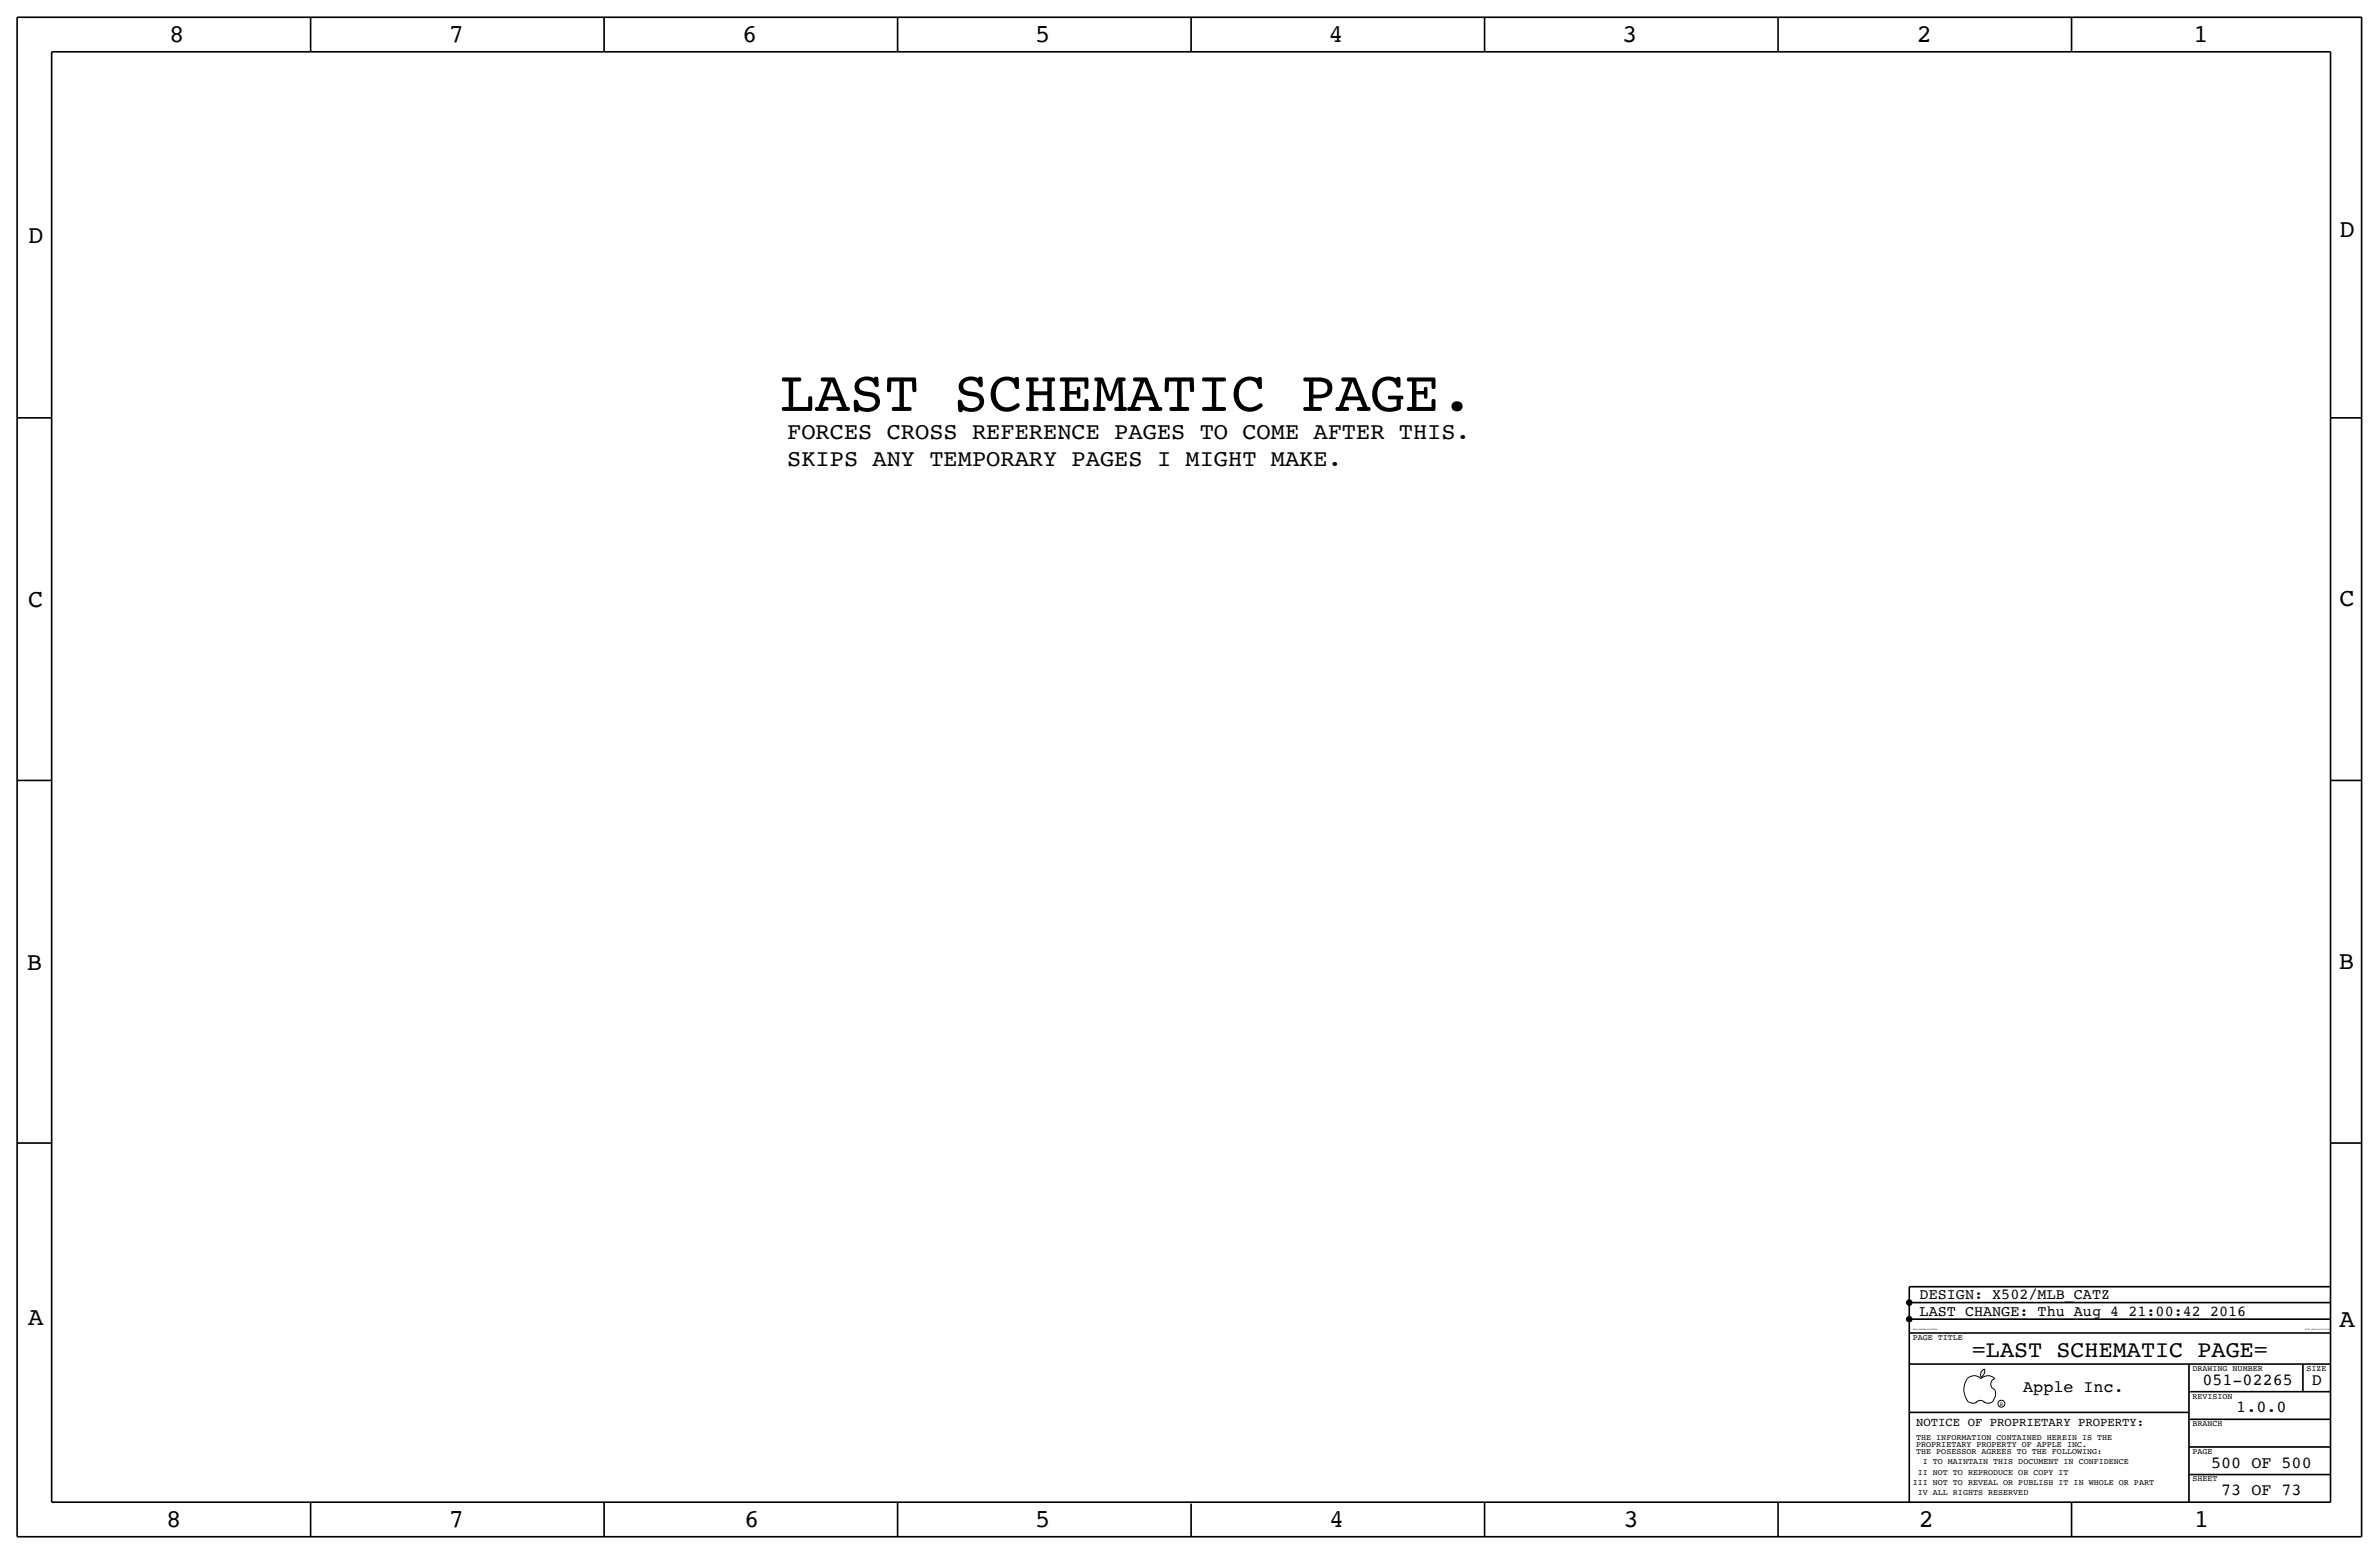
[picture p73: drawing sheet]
<svg xmlns="http://www.w3.org/2000/svg" width="875mm" height="572mm" viewBox="0 0 875 572" stroke-linecap="round" stroke-linejoin="round" font-family="sans-serif">
<defs><g id="words">
<text font-size="21.3" x="287" y="151.1">LAST SCHEMATIC PAGE.</text>
<g font-size="9.4">
<text x="62.2" y="15.5">8</text>
<text x="165.1" y="15.5">7</text>
<text x="273" y="15.5">6</text>
<text x="380.7" y="15.5">5</text>
<text x="488.7" y="15.5">4</text>
<text x="596.6" y="15.5">3</text>
<text x="705" y="15.5">2</text>
<text x="806.6" y="15.5">1</text>
<text x="10.4" y="89.4">D</text>
<text x="860.5" y="87.1">D</text>
<text x="10.4" y="223.3">C</text>
<text x="860.5" y="222.8">C</text>
<text x="9.9" y="356.6">B</text>
<text x="860.2" y="356.4">B</text>
<text x="10.4" y="487.4">A</text>
<text x="860.5" y="488.2">A</text>
<text x="61.2" y="561.6">8</text>
<text x="165.1" y="561.6">7</text>
<text x="273.8" y="561.6">6</text>
<text x="380.7" y="561.6">5</text>
<text x="488.9" y="561.6">4</text>
<text x="597.1" y="561.6">3</text>
<text x="705.8" y="561.6">2</text>
<text x="806.9" y="561.6">1</text>
</g>
<g font-size="8.7">
<text x="289.5" y="161.3">FORCES CROSS REFERENCE PAGES TO COME AFTER THIS.</text>
<text x="289.5" y="171.5">SKIPS ANY TEMPORARY PAGES I MIGHT MAKE.</text>
</g>
<text font-size="8.6" x="725.3" y="499.1">=LAST SCHEMATIC PAGE=</text>
<g font-size="6.2">
<text x="810.1" y="509.3">051-02265</text>
<text x="850.3" y="509.3">D</text>
<text x="744.2" y="511.8">Apple Inc.</text>
<text x="822.6" y="519.4">1.0.0</text>
<text x="813.3" y="539.7">500 OF 500</text>
<text x="817" y="549.9">73 OF 73</text>
</g>
<g font-size="5.6">
<text x="706.1" y="477.8">DESIGN: X502/MLB_CATZ</text>
<text x="706.1" y="483.9">LAST CHANGE: Thu Aug 4 21:00:42 2016</text>
</g>
<text font-size="4.5" x="704.8" y="524.5">NOTICE OF PROPRIETARY PROPERTY:</text>
<g font-size="3.1">
<text x="703.5" y="492.8">PAGE TITLE</text>
<text x="806.4" y="504.2">DRAWING NUMBER</text>
<text x="848.3" y="504.2">SIZE</text>
<text x="806.4" y="514.3">REVISION</text>
<text x="806.4" y="524.5">BRANCH</text>
<text x="704.8" y="532.1">PROPRIETARY PROPERTY OF APPLE INC.</text>
<text x="704.8" y="529.6">THE INFORMATION CONTAINED HEREIN IS THE</text>
<text x="704.8" y="534.7">THE POSESSOR AGREES TO THE FOLLOWING:</text>
<text x="707.2" y="538.5">I TO MAINTAIN THIS DOCUMENT IN CONFIDENCE</text>
<text x="806.4" y="534.7">PAGE</text>
<text x="705.4" y="542.3">II NOT TO REPRODUCE OR COPY IT</text>
<text x="806.4" y="544.8">SHEET</text>
<text x="703.5" y="546.1">III NOT TO REVEAL OR PUBLISH IT IN WHOLE OR PART</text>
<text x="705.4" y="549.9">IV ALL RIGHTS RESERVED</text>
</g>
<text font-size="2.2" x="735.5" y="516.9">R</text>
<g font-size=".8">
<text x="703.5" y="488.9">SYNC_MASTER=MICHKLEE</text>
<text x="847.9" y="488.9">SYNC_DATE=06/23/2015</text>
</g>
</g></defs>
<g fill="none" stroke="#000" stroke-width=".6" stroke-linecap="butt">
<path d="M6.3 6.4v558.7zM6.3 6.4h862.3zM19 19.1h838.2zM19 19.1v533.4zM114.2 6.4v12.7zM222.2 6.4v12.7zM330.1 6.4v12.7zM438.1 6.4v12.7zM546 6.4v12.7zM654 6.4v12.7zM761.9 6.4v12.7zM857.2 19.1v533.4z"/>
<path d="M868.6 6.4v558.7zM6.3 153.7h12.7zM857.2 153.7h11.4zM6.3 287h12.7zM857.2 287h11.4zM6.3 420.4h12.7zM857.2 420.4h11.4zM702.3 479h154.9zM702.3 473.2h154.6zM702.3 479v6.1zM702.3 473.2v5.8zM702.3 490.2h154.9z"/>
<path d="M702.3 485.1v5.1zM702.3 485.1h154.9zM702.3 490.2v62.3zM702.3 501.6h154.9zM702.3 519.4h102.8zM805.1 501.6v50.8zM805.1 511.8h52.1zM847 501.6v10.2zM805.1 522h52.1zM805.1 532.1h52.1zM19 552.5h838.2zM114.2 552.4v12.7z"/>
<path d="M222.2 552.5v12.7zM330.1 552.5v12.7zM438.1 553v12.1zM546 552.5v12.7zM654 552.5v12.7zM761.9 552.5v12.7zM805.1 542.3h52.1zM6.3 565.1h862.3z"/>
</g>
<g fill="#000" stroke="#000" stroke-width=".37">
<circle cx="702.3" cy="479" r="1.02"/>
<circle cx="702.3" cy="485.1" r="1.02"/>
</g>
<g fill="none" stroke="#000" stroke-width=".37">
<path d="M724.1 515.6l.5 .2a2.67 2.67 0 0 0 2.5-.2M726.8 515.7a2.09 2.09 0 0 1 3.1 0M728.6 506.5a2.69 2.69 0 0 0 1.3-3 2.26 2.26 0 0 0-1.3 3M729.7 515.6l.4 .2a2.67 2.67 0 0 0 2.6-.2M733.7 511.1a4.5 4.5 0 0 1-1 4.6M733.8 511a2.08 2.08 0 0 1-1.6-2 2.08 2.08 0 0 1 1.6-2 3.4 3.4 0 0 0-5.1 0 3.6 3.6 0 0 0-3.9-.8 3.6 3.6 0 0 0-2.3 3.3 7.1 7.1 0 0 0 1.6 6.2"/>
<circle cx="736.1" cy="516.2" r="1.28"/>
</g>
<use href="#words"/>
</svg>
